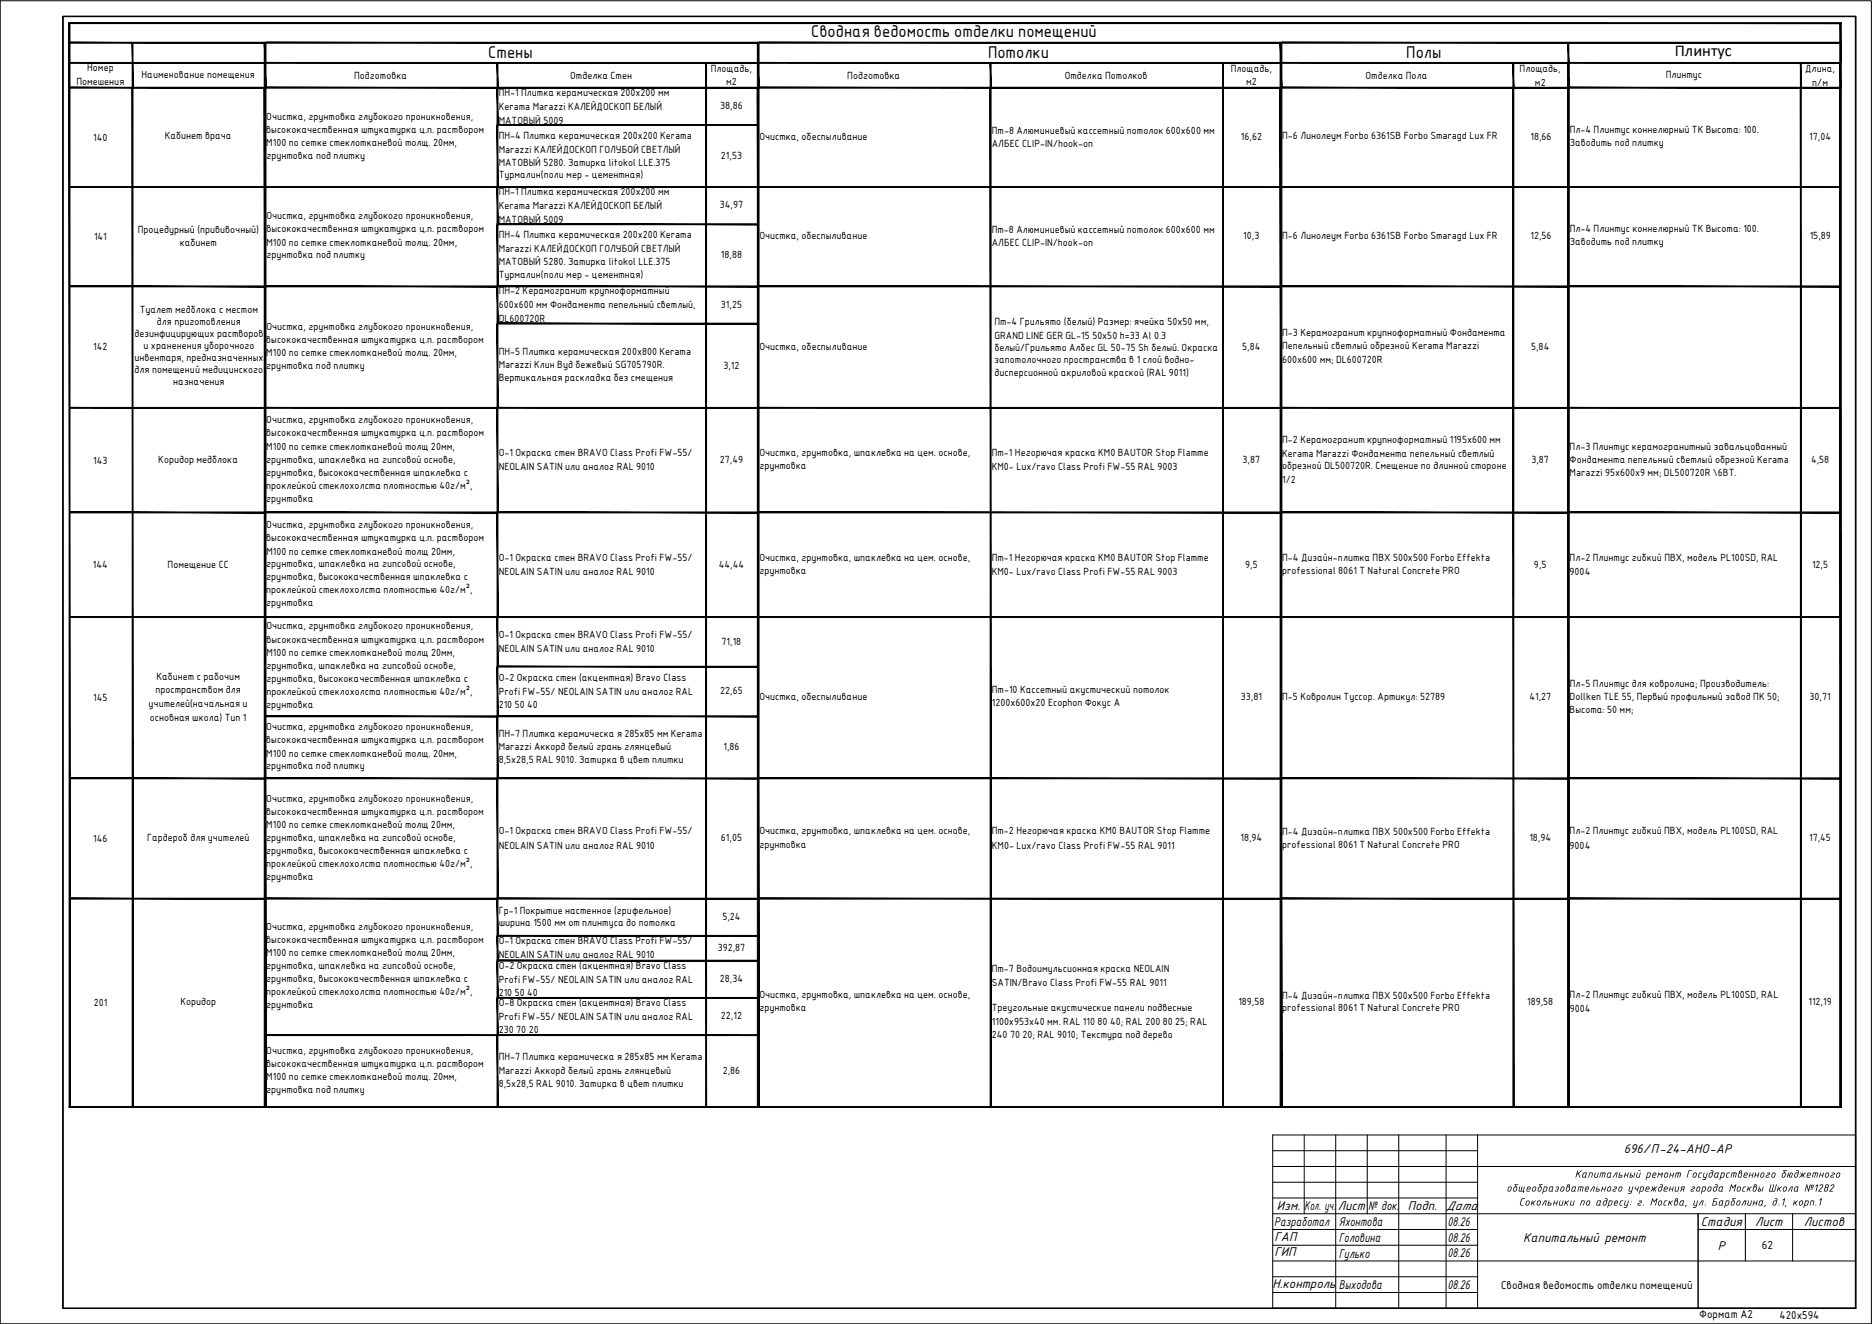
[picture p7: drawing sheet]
<svg xmlns="http://www.w3.org/2000/svg" width="594mm" height="420mm" viewBox="0 0 594 420" stroke-linecap="round" stroke-linejoin="round" font-family="sans-serif">
<defs><g id="words">
<g font-size="5.2">
<text x="257.4" y="11.9">Сводная ведомость отделки помещений</text>
<text x="531.5" y="17.8">Плинтус</text>
<text x="155" y="18.5">Стены</text>
<text x="313.5" y="18.5">Потолки</text>
<text x="446.3" y="18.5">Полы</text>
</g>
<g font-size="4.3">
<text x="515.3" y="366">696/П-24-АНО-АР</text>
<text x="404.4" y="389">Разработал</text>
<text x="405.2" y="384.1">Изм.</text>
<text x="414" y="384.1">Кол. уч.</text>
<text x="424.5" y="384.1">Лист</text>
<text x="424.9" y="389">Яхонтова</text>
<text x="434.2" y="384.1">№ док.</text>
<text x="446.8" y="384.1">Подп.</text>
<text x="459" y="384.1">Дата</text>
<text x="459.4" y="389">08.26</text>
<text x="539.8" y="389.1">Стадия</text>
<text x="557" y="389.1">Лист</text>
<text x="572.5" y="389.1">Листов</text>
<text x="404.4" y="393.7">ГАП</text>
<text x="424.9" y="394">Головина</text>
<text x="459.4" y="394">08.26</text>
<text x="483.4" y="394.1">Капитальный ремонт</text>
<text x="404.4" y="398.7">ГИП</text>
<text x="424.9" y="399.1">Гулько</text>
<text x="459.4" y="399">08.26</text>
<text x="545.1" y="396.6">Р</text>
<text x="403.8" y="408.8">Н.контроль</text>
<text x="424.9" y="409.1">Выходова</text>
<text x="459.4" y="409">08.26</text>
</g>
<text font-size="4" x="559.1" y="396.5">62</text>
<g font-size="3.6">
<text x="499.1" y="373.7">Капитальный ремонт Государственного бюджетного</text>
<text x="478" y="378.1">общеобразовательного учреждения города Москвы Школа</text>
<text x="482" y="382.6">Сокольники по адресу : г. Москва, ул. Барболина , д.1, корп.1</text>
<text x="572.4" y="378.1">№1282</text>
</g>
<g font-size="3.5">
<text x="476.3" y="409">Сводная ведомость отделки помещений</text>
<text x="539.2" y="418.4">Формат А2</text>
<text x="564.7" y="418.6">420х594</text>
</g>
<g font-size="3.2">
<text x="27.7" y="22.6">Номер</text>
<text x="225.6" y="22.7">Площадь,</text>
<text x="390.6" y="22.7">Площадь,</text>
<text x="482.3" y="22.7">Площадь,</text>
<text x="572.9" y="22.8">Длина,</text>
<text x="24.2" y="27.1">Помешения</text>
<text x="44.9" y="24.9">Наименование помещения</text>
<text x="112.4" y="25">Подготовка</text>
<text x="181" y="25">Отделка Стен</text>
<text x="230.5" y="27.1">м2</text>
<text x="268.9" y="25">Подготовка</text>
<text x="337.9" y="25">Отделка Потолков</text>
<text x="395.4" y="27.1">м2</text>
<text x="433.4" y="25">Отделка Пола</text>
<text x="487.1" y="27.1">м2</text>
<text x="528.6" y="24.7">Плинтус</text>
<text x="575.1" y="27.1">п/м</text>
<text x="158.3" y="30.4">ПН-1 Плитка керамическая 200х200 мм</text>
<text x="158.3" y="34.9">Kerama Marazzi КАЛЕЙДОСКОП БЕЛЫЙ</text>
<text x="228.6" y="34.7">38,86</text>
<text x="84.5" y="38">Очистка, грунтовка глубокого проникновения,</text>
<text x="158.3" y="39.3">МАТОВЫЙ 5009</text>
<text x="29.6" y="44.6">140</text>
<text x="52.3" y="44.3">Кабинет врача</text>
<text x="84.5" y="42.2">высококачественная штукатурка ц.п. раствором</text>
<text x="84.5" y="46.4">М100 по сетке стеклотканевой толщ. 20мм,</text>
<text x="158.3" y="44.1">ПН-4 Плитка керамическая 200х200 Kerama</text>
<text x="241" y="44.4">Очистка, обеспыливание</text>
<text x="314.8" y="42.5">Пт-8 Алюминиевый кассетный потолок 600х600 мм</text>
<text x="314.8" y="46.7">АЛБЕС CLIP-IN/hook-on</text>
<text x="393.8" y="44.4">16,62</text>
<text x="406.9" y="44.3">П-6 Линолеум Forbo 6361SB Forbo Smaragd Lux FR</text>
<text x="485.7" y="44.4">18,66</text>
<text x="498.2" y="42.2">Пл-4 Плинтус коннелюрный ТК Высота: 100.</text>
<text x="498.2" y="46.3">Заводить под плитку</text>
<text x="574.2" y="44.4">17,04</text>
<text x="84.5" y="50.5">грунтовка под плитку</text>
<text x="158.3" y="48.6">Marazzi КАЛЕЙДОСКОП ГОЛУБОЙ СВЕТЛЫЙ</text>
<text x="158.3" y="52.6">МАТОВЫЙ 5280. Затирка litokol LLE.375</text>
<text x="228.8" y="50.4">21,53</text>
<text x="158.3" y="56.6">Турмалин(поли мер - цементная)</text>
<text x="158.3" y="61.9">ПН-1 Плитка керамическая 200х200 мм</text>
<text x="84.5" y="69.6">Очистка, грунтовка глубокого проникновения,</text>
<text x="158.3" y="66.5">Kerama Marazzi КАЛЕЙДОСКОП БЕЛЫЙ</text>
<text x="158.3" y="70.8">МАТОВЫЙ 5009</text>
<text x="228.4" y="66.2">34,97</text>
<text x="29.8" y="76.1">141</text>
<text x="43.7" y="73.8">Процедурный (прививочный)</text>
<text x="84.5" y="73.7">высококачественная штукатурка ц.п. раствором</text>
<text x="84.5" y="78">М100 по сетке стеклотканевой толщ. 20мм,</text>
<text x="158.3" y="75.6">ПН-4 Плитка керамическая 200х200 Kerama</text>
<text x="241" y="75.9">Очистка, обеспыливание</text>
<text x="314.8" y="74">Пт-8 Алюминиевый кассетный потолок 600х600 мм</text>
<text x="394.6" y="75.9">10,3</text>
<text x="406.9" y="75.8">П-6 Линолеум Forbo 6361SB Forbo Smaragd Lux FR</text>
<text x="485.7" y="75.9">12,56</text>
<text x="498.2" y="73.7">Пл-4 Плинтус коннелюрный ТК Высота: 100.</text>
<text x="498.2" y="77.8">Заводить под плитку</text>
<text x="574.3" y="75.9">15,89</text>
<text x="57" y="78.2">кабинет</text>
<text x="84.5" y="82">грунтовка под плитку</text>
<text x="158.3" y="80.1">Marazzi КАЛЕЙДОСКОП ГОЛУБОЙ СВЕТЛЫЙ</text>
<text x="228.8" y="81.9">18,88</text>
<text x="314.8" y="78.2">АЛБЕС CLIP-IN/hook-on</text>
<text x="158.3" y="84.1">МАТОВЫЙ 5280. Затирка litokol LLE.375</text>
<text x="158.3" y="88.1">Турмалин(поли мер - цементная)</text>
<text x="158.3" y="93.4">ПН-2 Керамогранит крупноформатный</text>
<text x="44.4" y="99.4">Туалет медблока с местом</text>
<text x="158.3" y="97.7">600х600 мм Фондамента пепельный светлый,</text>
<text x="228.8" y="97.7">31,25</text>
<text x="42.6" y="106.9">дезинфицирующих растворов</text>
<text x="49.8" y="103.1">для приготовления</text>
<text x="84.5" y="104.6">Очистка, грунтовка глубокого проникновения,</text>
<text x="158.3" y="102.1">DL600720R</text>
<text x="315.6" y="103.1">Пт-4 Грильято (белый) Размер: ячейка 50х50 мм,</text>
<text x="315.6" y="107.5">GRAND LINE GER GL-15 50х50 h=33 Al 0.3</text>
<text x="406.9" y="106.6">П-3 Керамогранит крупноформатный Фондамента</text>
<text x="29.6" y="111.1">142</text>
<text x="45.6" y="110.7">и храненения уборочного</text>
<text x="84.5" y="108.7">высококачественная штукатурка ц.п. раствором</text>
<text x="84.5" y="113">М100 по сетке стеклотканевой толщ. 20мм,</text>
<text x="158.3" y="112.7">ПН-5 Плитка керамическая 200х800 Kerama</text>
<text x="241" y="110.9">Очистка, обеспыливание</text>
<text x="315.6" y="111.3">белый/Грильято Албес GL 50-75 Sh белый. Окраска</text>
<text x="394.2" y="110.9">5,84</text>
<text x="406.9" y="110.8">Пепельный светлый обрезной Kerama Marazzi</text>
<text x="485.9" y="110.9">5,84</text>
<text x="42.6" y="114.5">инвентаря, предназначенных</text>
<text x="42.7" y="118.3">для помещений медицинского</text>
<text x="84.5" y="117">грунтовка под плитку</text>
<text x="158.3" y="116.9">Marazzi Клин Вуд бежевый SG705790R.</text>
<text x="229.6" y="117">3,12</text>
<text x="315.6" y="115.3">запотолочного пространства в 1 слой водно-</text>
<text x="315.6" y="119.3">дисперсионной акриловой краской (RAL 9011)</text>
<text x="406.9" y="115">600х600 мм; DL600720R</text>
<text x="55" y="122.1">назначения</text>
<text x="158.3" y="121">Вертикальная раскладка без смещения</text>
<text x="84.5" y="134.4">Очистка, грунтовка глубокого проникновения,</text>
<text x="84.5" y="138.5">высококачественная штукатурка ц.п. раствором</text>
<text x="84.5" y="142.8">М100 по сетке стеклотканевой толщ 20мм,</text>
<text x="406.9" y="140.6">П-2 Керамогранит крупноформатный 1195х600 мм</text>
<text x="498.1" y="142.7">Пл-3 Плинтус керамогранитный завальцованный</text>
<text x="29.6" y="147.2">143</text>
<text x="50.2" y="146.8">Коридор медблока</text>
<text x="84.5" y="146.8">грунтовка, шпаклевка на гипсовой основе,</text>
<text x="158.3" y="144.8">О-1 Окраска стен BRAVO Class Profi FW-55/</text>
<text x="158.3" y="149.2">NEOLAIN SATIN или аналог RAL 9010</text>
<text x="228.4" y="146.9">27,49</text>
<text x="241" y="144.8">Очистка, грунтовка, шпаклевка на цем. основе,</text>
<text x="241" y="148.9">грунтовка</text>
<text x="314.8" y="144.8">Пт-1 Негорючая краска КМ0 BAUTOR Stop Flamme</text>
<text x="314.8" y="149.2">КМ0- Lux/ravo Class Profi FW-55 RAL 9003</text>
<text x="394.3" y="146.9">3,87</text>
<text x="406.9" y="145.1">Kerama Marazzi Фондамента пепельный светлый</text>
<text x="406.9" y="148.9">обрезной DL500720R. Смещение по длинной стороне</text>
<text x="486" y="146.9">3,87</text>
<text x="498.1" y="146.8">Фондамента пепельный светлый обрезной Kerama</text>
<text x="574.7" y="146.9">4,58</text>
<text x="84.5" y="151">грунтовка, высококачественная шпаклевка с</text>
<text x="84.5" y="155.1">проклейкой стеклохолста плотностью 40г/м²,</text>
<text x="406.9" y="153.4">1/2</text>
<text x="498.1" y="151.1">Marazzi 95х600х9 мм; DL500720R \6BT.</text>
<text x="84.5" y="159.3">грунтовка</text>
<text x="84.5" y="167.6">Очистка, грунтовка глубокого проникновения,</text>
<text x="84.5" y="171.7">высококачественная штукатурка ц.п. раствором</text>
<text x="84.5" y="176">М100 по сетке стеклотканевой толщ 20мм,</text>
<text x="158.3" y="177.9">О-1 Окраска стен BRAVO Class Profi FW-55/</text>
<text x="241" y="177.9">Очистка, грунтовка, шпаклевка на цем. основе,</text>
<text x="314.8" y="177.9">Пт-1 Негорючая краска КМ0 BAUTOR Stop Flamme</text>
<text x="406.9" y="178.1">П-4 Дизайн-плитка ПВХ 500х500 Forbo Effekta</text>
<text x="498.1" y="177.9">Пл-2 Плинтус гибкий ПВХ, модель PL100SD, RAL</text>
<text x="29.5" y="180.3">144</text>
<text x="53.2" y="180.2">Помещение СС</text>
<text x="84.5" y="180">грунтовка, шпаклевка на гипсовой основе,</text>
<text x="84.5" y="184.2">грунтовка, высококачественная шпаклевка с</text>
<text x="158.3" y="182.4">NEOLAIN SATIN или аналог RAL 9010</text>
<text x="228.1" y="180.1">44,44</text>
<text x="241" y="182.1">грунтовка</text>
<text x="314.8" y="182.4">КМ0- Lux/ravo Class Profi FW-55 RAL 9003</text>
<text x="395.1" y="180.1">9,5</text>
<text x="406.9" y="182.1">professional 8061 T Natural Concrete PRO</text>
<text x="486.8" y="180.1">9,5</text>
<text x="498.1" y="182.4">9004</text>
<text x="575" y="180.1">12,5</text>
<text x="84.5" y="188.3">проклейкой стеклохолста плотностью 40г/м²,</text>
<text x="84.5" y="192.5">грунтовка</text>
<text x="84.5" y="199.7">Очистка, грунтовка глубокого проникновения,</text>
<text x="84.5" y="203.9">высококачественная штукатурка ц.п. раствором</text>
<text x="158.3" y="202.4">О-1 Окраска стен BRAVO Class Profi FW-55/</text>
<text x="84.5" y="208.2">М100 по сетке стеклотканевой толщ 20мм,</text>
<text x="158.3" y="206.9">NEOLAIN SATIN или аналог RAL 9010</text>
<text x="229" y="204.6">71,18</text>
<text x="49.6" y="215.8">Кабинет с рабочим</text>
<text x="84.5" y="212.2">грунтовка, шпаклевка на гипсовой основе,</text>
<text x="49.3" y="220">пространством для</text>
<text x="84.5" y="216.4">грунтовка, высококачественная шпаклевка с</text>
<text x="84.5" y="220.5">проклейкой стеклохолста плотностью 40г/м²,</text>
<text x="158.3" y="216.2">О-2 Окраска стен (акцентная) Bravo Class</text>
<text x="158.3" y="220.6">Profi FW-55/ NEOLAIN SATIN или аналог RAL</text>
<text x="228.6" y="220.3">22,65</text>
<text x="314.8" y="220">Пт-10 Кассетный акустический потолок</text>
<text x="498.2" y="217.9">Пл-5 Плинтус для ковролина; Производитель:</text>
<text x="29.6" y="222.4">145</text>
<text x="47.2" y="224.2">учителей(начальная и</text>
<text x="84.5" y="224.6">грунтовка</text>
<text x="158.3" y="224.7">210 50 40</text>
<text x="241" y="222.2">Очистка, обеспыливание</text>
<text x="314.8" y="224.1">1200х600х20 Ecophon Фокус А</text>
<text x="393.8" y="222.2">33,81</text>
<text x="406.9" y="222.1">П-5 Ковролин Туссор. Артикул: 52789</text>
<text x="485.3" y="222.2">41,27</text>
<text x="498.1" y="222.1">Dollken TLE 55, Первый профильный завод ПК 50;</text>
<text x="498.1" y="226.3">Высота: 50 мм;</text>
<text x="574.3" y="222.2">30,71</text>
<text x="47.5" y="228.6">основная школа) Тип 1</text>
<text x="84.5" y="231.7">Очистка, грунтовка глубокого проникновения,</text>
<text x="158.3" y="233.8">ПН-7 Плитка керамическа я 285х85 мм Kerama</text>
<text x="84.5" y="235.9">высококачественная штукатурка ц.п. раствором</text>
<text x="158.3" y="237.9">Marazzi Аккорд белый грань глянцевый</text>
<text x="229.6" y="238">1,86</text>
<text x="84.5" y="240.1">М100 по сетке стеклотканевой толщ. 20мм,</text>
<text x="84.5" y="244.2">грунтовка под плитку</text>
<text x="158.3" y="242.1">8,5х28,5 RAL 9010. Затирка в цвет плитки</text>
<text x="84.5" y="254.4">Очистка, грунтовка глубокого проникновения,</text>
<text x="84.5" y="258.6">высококачественная штукатурка ц.п. раствором</text>
<text x="84.5" y="262.8">М100 по сетке стеклотканевой толщ 20мм,</text>
<text x="29.6" y="267.2">146</text>
<text x="46.7" y="266.9">Гардероб для учителей</text>
<text x="84.5" y="266.9">грунтовка, шпаклевка на гипсовой основе,</text>
<text x="158.3" y="264.8">О-1 Окраска стен BRAVO Class Profi FW-55/</text>
<text x="158.3" y="269.3">NEOLAIN SATIN или аналог RAL 9010</text>
<text x="228.8" y="267">61,05</text>
<text x="241" y="264.8">Очистка, грунтовка, шпаклевка на цем. основе,</text>
<text x="241" y="268.9">грунтовка</text>
<text x="314.8" y="264.8">Пт-2 Негорючая краска КМ0 BAUTOR Stop Flamme</text>
<text x="314.8" y="269.3">КМ0- Lux/ravo Class Profi FW-55 RAL 9011</text>
<text x="393.6" y="267">18,94</text>
<text x="406.9" y="265">П-4 Дизайн-плитка ПВХ 500х500 Forbo Effekta</text>
<text x="406.9" y="268.9">professional 8061 T Natural Concrete PRO</text>
<text x="485.3" y="267">18,94</text>
<text x="498.1" y="264.8">Пл-2 Плинтус гибкий ПВХ, модель PL100SD, RAL</text>
<text x="498.1" y="269.3">9004</text>
<text x="574.1" y="267">17,45</text>
<text x="84.5" y="271">грунтовка, высококачественная шпаклевка с</text>
<text x="84.5" y="275.2">проклейкой стеклохолста плотностью 40г/м²,</text>
<text x="84.5" y="279.3">грунтовка</text>
<text x="158.3" y="289.9">Гр-1 Покрытие настенное (грифельное)</text>
<text x="158.3" y="293.9">ширина 1500 мм от плинтуса до потолка</text>
<text x="229.3" y="292">5,24</text>
<text x="84.5" y="295">Очистка, грунтовка глубокого проникновения,</text>
<text x="84.5" y="299.2">высококачественная штукатурка ц.п. раствором</text>
<text x="158.3" y="299.6">О-1 Окраска стен BRAVO Class Profi FW-55/</text>
<text x="84.5" y="303.4">М100 по сетке стеклотканевой толщ 20мм,</text>
<text x="158.3" y="304.1">NEOLAIN SATIN или аналог RAL 9010</text>
<text x="227.8" y="301.8">392,87</text>
<text x="84.5" y="307.5">грунтовка, шпаклевка на гипсовой основе,</text>
<text x="84.5" y="311.6">грунтовка, высококачественная шпаклевка с</text>
<text x="158.3" y="307.5">О-2 Окраска стен (акцентная) Bravo Class</text>
<text x="158.3" y="311.9">Profi FW-55/ NEOLAIN SATIN или аналог RAL</text>
<text x="228.4" y="311.7">28,34</text>
<text x="314.8" y="308.5">Пт-7 Водоимульсионная краска NEOLAIN</text>
<text x="84.5" y="315.8">проклейкой стеклохолста плотностью 40г/м²,</text>
<text x="158.3" y="316.1">210 50 40</text>
<text x="241" y="316.8">Очистка, грунтовка, шпаклевка на цем. основе,</text>
<text x="314.8" y="313">SATIN/Bravo Class Profi FW-55 RAL 9011</text>
<text x="406.9" y="317">П-4 Дизайн-плитка ПВХ 500х500 Forbo Effekta</text>
<text x="498.1" y="316.8">Пл-2 Плинтус гибкий ПВХ, модель PL100SD, RAL</text>
<text x="29.7" y="319.2">201</text>
<text x="57.2" y="318.9">Коридор</text>
<text x="84.5" y="319.9">грунтовка</text>
<text x="158.3" y="319.3">О-8 Окраска стен (акцентная) Bravo Class</text>
<text x="158.3" y="323.7">Profi FW-55/ NEOLAIN SATIN или аналог RAL</text>
<text x="228.8" y="323.5">22,12</text>
<text x="241" y="321">грунтовка</text>
<text x="314.8" y="321">Треугольные акустические панели подвесные</text>
<text x="393" y="319">189,58</text>
<text x="406.9" y="320.9">professional 8061 T Natural Concrete PRO</text>
<text x="484.7" y="319">189,58</text>
<text x="498.2" y="321.3">9004</text>
<text x="573.9" y="319">112,19</text>
<text x="158.3" y="327.9">230 70 20</text>
<text x="314.8" y="325.2">1100х953х40 мм. RAL 110 80 40; RAL 200 80 25; RAL</text>
<text x="314.8" y="329.2">240 70 20; RAL 9010; Текстура под дерево</text>
<text x="84.5" y="334.5">Очистка, грунтовка глубокого проникновения,</text>
<text x="84.5" y="338.6">высококачественная штукатурка ц.п. раствором</text>
<text x="158.3" y="336.5">ПН-7 Плитка керамическа я 285х85 мм Kerama</text>
<text x="158.3" y="340.7">Marazzi Аккорд белый грань глянцевый</text>
<text x="229.4" y="340.8">2,86</text>
<text x="84.5" y="342.9">М100 по сетке стеклотканевой толщ. 20мм,</text>
<text x="84.5" y="346.9">грунтовка под плитку</text>
<text x="158.3" y="344.8">8,5х28,5 RAL 9010. Затирка в цвет плитки</text>
</g>
</g></defs>
<path d="M0 .3v419.9h593.8" fill="none" stroke="#000" stroke-width=".32"/>
<g fill="none" stroke="#000" stroke-width=".32">
<path d="M403.9 360.2h185v55h-185zM403.9 370.2h185M403.9 365.2h65M403.9 375.2h65M413.9 360.2v25M423.9 360.2v55M433.9 360.2v25M443.9 360.2v55M458.9 360.2v55M468.9 360.2v55M403.9 395.2h65M403.9 390.2h65"/>
<path d="M403.9 380.2h65M403.9 385.2h185M538.9 390.2h50M538.9 385.2v30M553.9 385.2v15M568.9 385.2v15M403.9 400.2h185M403.9 410.2h65M403.9 405.2h65"/>
</g>
<g fill="#000">
<path d="M568.3 376.6l.7-.1-.4 1.6-.2-.1 .3-1.2h-.3l-1 1.3zM581.3 372.3l.5-.2 .5 .2-.2 .5-1 .5 .1 .2 .7-.1v.2l-.7 .1-.3-.2 .2-.5 .9-.5v-.2z"/>
<path d="M569.8 376.9l-.3 1h.5l.5-1.1zM569.6 376.7l1.2-.2-.4 1.3 .2 .3-1.2-.1z"/>
<path d="M583 372.3l.6-.2 .4 .3-.2 .9-.4 .4h-.5l-.2-.3zM583.2 372.4l-.3 .8 .1 .3 .6-.2 .2-.7-.2-.3z"/>
</g>
<path d="M20 5.2h568.9v410h-568.9z" fill="none" stroke="#000" stroke-width=".5"/>
<path d="M20 5.2v410M588.9 5.2v410" fill="none" stroke="#000" stroke-width=".32"/>
<g fill="#000" stroke="#000" stroke-width=".32">
<path d="M21.9 7.2l.3 344.2v-344.2zM21.9 7.2l.3 344.2h-.3z"/>
<path d="M42 13.7l.2 14.3v-14.3zM42 13.7l.2 14.3h-.2z"/>
<path d="M22.2 13.4l61.7 .3v-.3zM22.2 13.4l61.7 .3h-61.7z"/>
<path d="M22.2 19.8l61.7 .3v-.3zM22.2 19.8l61.7 .3h-61.7z"/>
<path d="M83.9 13.4l.5 14.6v-14.6zM83.9 13.4l.5 14.6h-.5z"/>
<path d="M84.4 13.4l155.9 .3v-.3zM84.4 13.4l155.9 .3h-155.9z"/>
<path d="M84.4 19.8l155.9 .3v-.3zM84.4 19.8l155.9 .3h-155.9z"/>
<path d="M240.3 13.4l.6 14.6v-14.6zM240.3 13.4l.6 14.6h-.6z"/>
<path d="M240.9 13.4l165.3 .3v-.3zM240.9 13.4l165.3 .3h-165.3z"/>
<path d="M240.9 19.8l165.3 .3v-.3zM240.9 19.8l165.3 .3h-165.3z"/>
<path d="M406.2 13.4l.6 14.6v-14.6zM406.2 13.4l.6 14.6h-.6z"/>
<path d="M406.8 19.8l90.7 .3v-.3zM406.8 19.8l90.7 .3h-90.7z"/>
<path d="M497.6 13.7l.3 6.1v-6.1zM497.6 13.7l.3 6.1h-.3z"/>
<path d="M497.5 19.8l.5 8.2v-8.2zM497.5 19.8l.5 8.2h-.5z"/>
<path d="M498 19.8l85.9 .3v-.3zM498 19.8l85.9 .3h-85.9z"/>
<path d="M584 7.5l.3 12.3v-12.3zM584 7.5l.3 12.3h-.3z"/>
<path d="M583.9 19.8l.4 8.2v-8.2zM583.9 19.8l.4 8.2h-.4z"/>
<path d="M406.8 13.4l177.5 .3v-.3zM406.8 13.4l177.5 .3h-177.5z"/>
<path d="M21.9 7.2l562.4 .3v-.3zM21.9 7.2l562.4 .3h-562.4z"/>
<path d="M584 7.2l.3 344.2v-344.2zM584 7.2l.3 344.2h-.3z"/>
<path d="M42 28l.2 323.4v-323.4zM42 28l.2 323.4h-.2z"/>
<path d="M22.2 27.7l61.7 .3v-.3zM22.2 27.7l61.7 .3h-61.7z"/>
<path d="M83.9 28l.5 323.4v-323.4zM83.9 28l.5 323.4h-.5z"/>
<path d="M157.7 20.1l.3 7.6v-7.6zM157.7 20.1l.3 7.6h-.3z"/>
<path d="M157.7 28l.3 11.5v-11.5zM157.7 28l.3 11.5h-.3z"/>
<path d="M157.7 39.8l.3 19.4v-19.4zM157.7 39.8l.3 19.4h-.3z"/>
<path d="M223.9 20.1l.3 7.9v-7.9zM223.9 20.1l.3 7.9h-.3z"/>
<path d="M223.9 28l.3 323.4v-323.4zM223.9 28l.3 323.4h-.3z"/>
<path d="M84.4 27.7l155.9 .3v-.3zM84.4 27.7l155.9 .3h-155.9z"/>
<path d="M157.7 39.5l82.6 .3v-.3zM157.7 39.5l82.6 .3h-82.6z"/>
<path d="M240.3 28l.6 323.4v-323.4zM240.3 28l.6 323.4h-.6z"/>
<path d="M314.2 20.1l.3 7.9v-7.9zM314.2 20.1l.3 7.9h-.3z"/>
<path d="M314.2 28l.3 323.4v-323.4zM314.2 28l.3 323.4h-.3z"/>
<path d="M388 20.1l.3 7.9v-7.9zM388 20.1l.3 7.9h-.3z"/>
<path d="M388 28l.3 323.4v-323.4zM388 28l.3 323.4h-.3z"/>
<path d="M240.9 27.7l165.3 .3v-.3zM240.9 27.7l165.3 .3h-165.3z"/>
<path d="M406.2 28l.6 323.4v-323.4zM406.2 28l.6 323.4h-.6z"/>
<path d="M480.1 20.1l.3 7.9v-7.9zM480.1 20.1l.3 7.9h-.3z"/>
<path d="M480.1 28l.3 323.4v-323.4zM480.1 28l.3 323.4h-.3z"/>
<path d="M406.8 27.7l90.7 .3v-.3zM406.8 27.7l90.7 .3h-90.7z"/>
<path d="M497.5 28l.5 323.4v-323.4zM497.5 28l.5 323.4h-.5z"/>
<path d="M571.4 20.1l.2 7.9v-7.9zM571.4 20.1l.2 7.9h-.2z"/>
<path d="M571.4 28l.2 323.4v-323.4zM571.4 28l.2 323.4h-.2z"/>
<path d="M498 27.7l85.9 .3v-.3zM498 27.7l85.9 .3h-85.9z"/>
<path d="M583.9 28l.4 323.4v-323.4zM583.9 28l.4 323.4h-.4z"/>
<path d="M22.2 59.2l61.7 .3v-.3zM22.2 59.2l61.7 .3h-61.7z"/>
<path d="M84.4 59.2l73.3 .3v-.3zM84.4 59.2l73.3 .3h-73.3z"/>
<path d="M157.7 59.5l.3 11.5v-11.5zM157.7 59.5l.3 11.5h-.3z"/>
<path d="M157.7 59.2l82.6 .3v-.3zM157.7 59.2l82.6 .3h-82.6z"/>
<path d="M240.9 59.2l165.3 .3v-.3zM240.9 59.2l165.3 .3h-165.3z"/>
<path d="M406.8 59.2l90.7 .3v-.3zM406.8 59.2l90.7 .3h-90.7z"/>
<path d="M498 59.2l85.9 .3v-.3zM498 59.2l85.9 .3h-85.9z"/>
<path d="M157.7 71.3l.3 19.4v-19.4zM157.7 71.3l.3 19.4h-.3z"/>
<path d="M157.7 71l82.6 .3v-.3zM157.7 71l82.6 .3h-82.6z"/>
<path d="M22.2 90.7l61.7 .3v-.3zM22.2 90.7l61.7 .3h-61.7z"/>
<path d="M84.4 90.7l73.3 .3v-.3zM84.4 90.7l73.3 .3h-73.3z"/>
<path d="M157.7 91l.3 11.6v-11.6zM157.7 91l.3 11.6h-.3z"/>
<path d="M157.7 90.7l82.6 .3v-.3zM157.7 90.7l82.6 .3h-82.6z"/>
<path d="M240.9 90.7l165.3 .3v-.3zM240.9 90.7l165.3 .3h-165.3z"/>
<path d="M406.8 90.7l90.7 .3v-.3zM406.8 90.7l90.7 .3h-90.7z"/>
<path d="M498 90.7l85.9 .3v-.3zM498 90.7l85.9 .3h-85.9z"/>
<path d="M157.7 102.8l.3 26.5v-26.5zM157.7 102.8l.3 26.5h-.3z"/>
<path d="M157.7 102.6l82.6 .2v-.2zM157.7 102.6l82.6 .2h-82.6z"/>
<path d="M22.2 129.3l61.7 .3v-.3zM22.2 129.3l61.7 .3h-61.7z"/>
<path d="M84.4 129.3l73.3 .3v-.3zM84.4 129.3l73.3 .3h-73.3z"/>
<path d="M157.7 129.6l.3 32.9v-32.9zM157.7 129.6l.3 32.9h-.3z"/>
<path d="M157.7 129.3l82.6 .3v-.3zM157.7 129.3l82.6 .3h-82.6z"/>
<path d="M240.9 129.3l165.3 .3v-.3zM240.9 129.3l165.3 .3h-165.3z"/>
<path d="M406.8 129.3l90.7 .3v-.3zM406.8 129.3l90.7 .3h-90.7z"/>
<path d="M498 129.3l85.9 .3v-.3zM498 129.3l85.9 .3h-85.9z"/>
<path d="M22.2 162.5l61.7 .3v-.3zM22.2 162.5l61.7 .3h-61.7z"/>
<path d="M84.4 162.5l73.3 .3v-.3zM84.4 162.5l73.3 .3h-73.3z"/>
<path d="M157.7 162.8l.3 32.9v-32.9zM157.7 162.8l.3 32.9h-.3z"/>
<path d="M157.7 162.5l82.6 .3v-.3zM157.7 162.5l82.6 .3h-82.6z"/>
<path d="M240.9 162.5l165.3 .3v-.3zM240.9 162.5l165.3 .3h-165.3z"/>
<path d="M406.8 162.5l90.7 .3v-.3zM406.8 162.5l90.7 .3h-90.7z"/>
<path d="M498 162.5l85.9 .3v-.3zM498 162.5l85.9 .3h-85.9z"/>
<path d="M22.2 195.7l61.7 .2v-.2zM22.2 195.7l61.7 .2h-61.7z"/>
<path d="M84.4 195.7l73.3 .2v-.2zM84.4 195.7l73.3 .2h-73.3z"/>
<path d="M157.7 195.9l.3 15.5v-15.5zM157.7 195.9l.3 15.5h-.3z"/>
<path d="M157.7 195.7l82.6 .2v-.2zM157.7 195.7l82.6 .2h-82.6z"/>
<path d="M240.9 195.7l165.3 .2v-.2zM240.9 195.7l165.3 .2h-165.3z"/>
<path d="M406.8 195.7l90.7 .2v-.2zM406.8 195.7l90.7 .2h-90.7z"/>
<path d="M498 195.7l85.9 .2v-.2zM498 195.7l85.9 .2h-85.9z"/>
<path d="M157.7 211.7l.3 15.5v-15.5zM157.7 211.7l.3 15.5h-.3z"/>
<path d="M157.7 211.4l82.6 .3v-.3zM157.7 211.4l82.6 .3h-82.6z"/>
<path d="M84.4 227.2l73.3 .3v-.3zM84.4 227.2l73.3 .3h-73.3z"/>
<path d="M157.7 227.5l.3 19.4v-19.4zM157.7 227.5l.3 19.4h-.3z"/>
<path d="M157.7 227.2l82.6 .3v-.3zM157.7 227.2l82.6 .3h-82.6z"/>
<path d="M22.2 246.9l61.7 .2v-.2zM22.2 246.9l61.7 .2h-61.7z"/>
<path d="M84.4 246.9l73.3 .2v-.2zM84.4 246.9l73.3 .2h-73.3z"/>
<path d="M157.7 247.1l.3 37.9v-37.9zM157.7 247.1l.3 37.9h-.3z"/>
<path d="M157.7 246.9l82.6 .2v-.2zM157.7 246.9l82.6 .2h-82.6z"/>
<path d="M240.9 246.9l165.3 .2v-.2zM240.9 246.9l165.3 .2h-165.3z"/>
<path d="M406.8 246.9l90.7 .2v-.2zM406.8 246.9l90.7 .2h-90.7z"/>
<path d="M498 246.9l85.9 .2v-.2zM498 246.9l85.9 .2h-85.9z"/>
<path d="M22.2 285l61.7 .3v-.3zM22.2 285l61.7 .3h-61.7z"/>
<path d="M84.4 285l73.3 .3v-.3zM84.4 285l73.3 .3h-73.3z"/>
<path d="M157.7 285.3l.3 11.5v-11.5zM157.7 285.3l.3 11.5h-.3z"/>
<path d="M157.7 297.1l.3 7.6v-7.6zM157.7 297.1l.3 7.6h-.3z"/>
<path d="M157.7 285l82.6 .3v-.3zM157.7 285l82.6 .3h-82.6z"/>
<path d="M157.7 296.8l82.6 .3v-.3zM157.7 296.8l82.6 .3h-82.6z"/>
<path d="M240.9 285l165.3 .3v-.3zM240.9 285l165.3 .3h-165.3z"/>
<path d="M406.8 285l90.7 .3v-.3zM406.8 285l90.7 .3h-90.7z"/>
<path d="M498 285l85.9 .3v-.3zM498 285l85.9 .3h-85.9z"/>
<path d="M157.7 305l.3 11.5v-11.5zM157.7 305l.3 11.5h-.3z"/>
<path d="M157.7 316.8l.3 11.5v-11.5zM157.7 316.8l.3 11.5h-.3z"/>
<path d="M157.7 304.7l82.6 .3v-.3zM157.7 304.7l82.6 .3h-82.6z"/>
<path d="M157.7 316.5l82.6 .3v-.3zM157.7 316.5l82.6 .3h-82.6z"/>
<path d="M84.4 328.3l73.3 .3v-.3zM84.4 328.3l73.3 .3h-73.3z"/>
<path d="M157.7 328.6l.3 22.5v-22.5zM157.7 328.6l.3 22.5h-.3z"/>
<path d="M157.7 328.3l82.6 .3v-.3zM157.7 328.3l82.6 .3h-82.6z"/>
<path d="M22.2 351.1l61.7 .3v-.3zM22.2 351.1l61.7 .3h-61.7z"/>
<path d="M84.4 351.1l155.9 .3v-.3zM84.4 351.1l155.9 .3h-155.9z"/>
<path d="M240.9 351.1l165.3 .3v-.3zM240.9 351.1l165.3 .3h-165.3z"/>
<path d="M406.8 351.1l90.7 .3v-.3zM406.8 351.1l90.7 .3h-90.7z"/>
<path d="M498 351.1l85.9 .3v-.3zM498 351.1l85.9 .3h-85.9z"/>
<path d="M21.9 351.1l562.4 .3v-.3zM21.9 351.1l562.4 .3h-562.4z"/>
</g>
<!-- layer: 0 -->
<path d="M0 .2h593.9v420h-593.9z" fill="none" stroke="#000" stroke-width=".32"/>
<use href="#words"/>
</svg>
